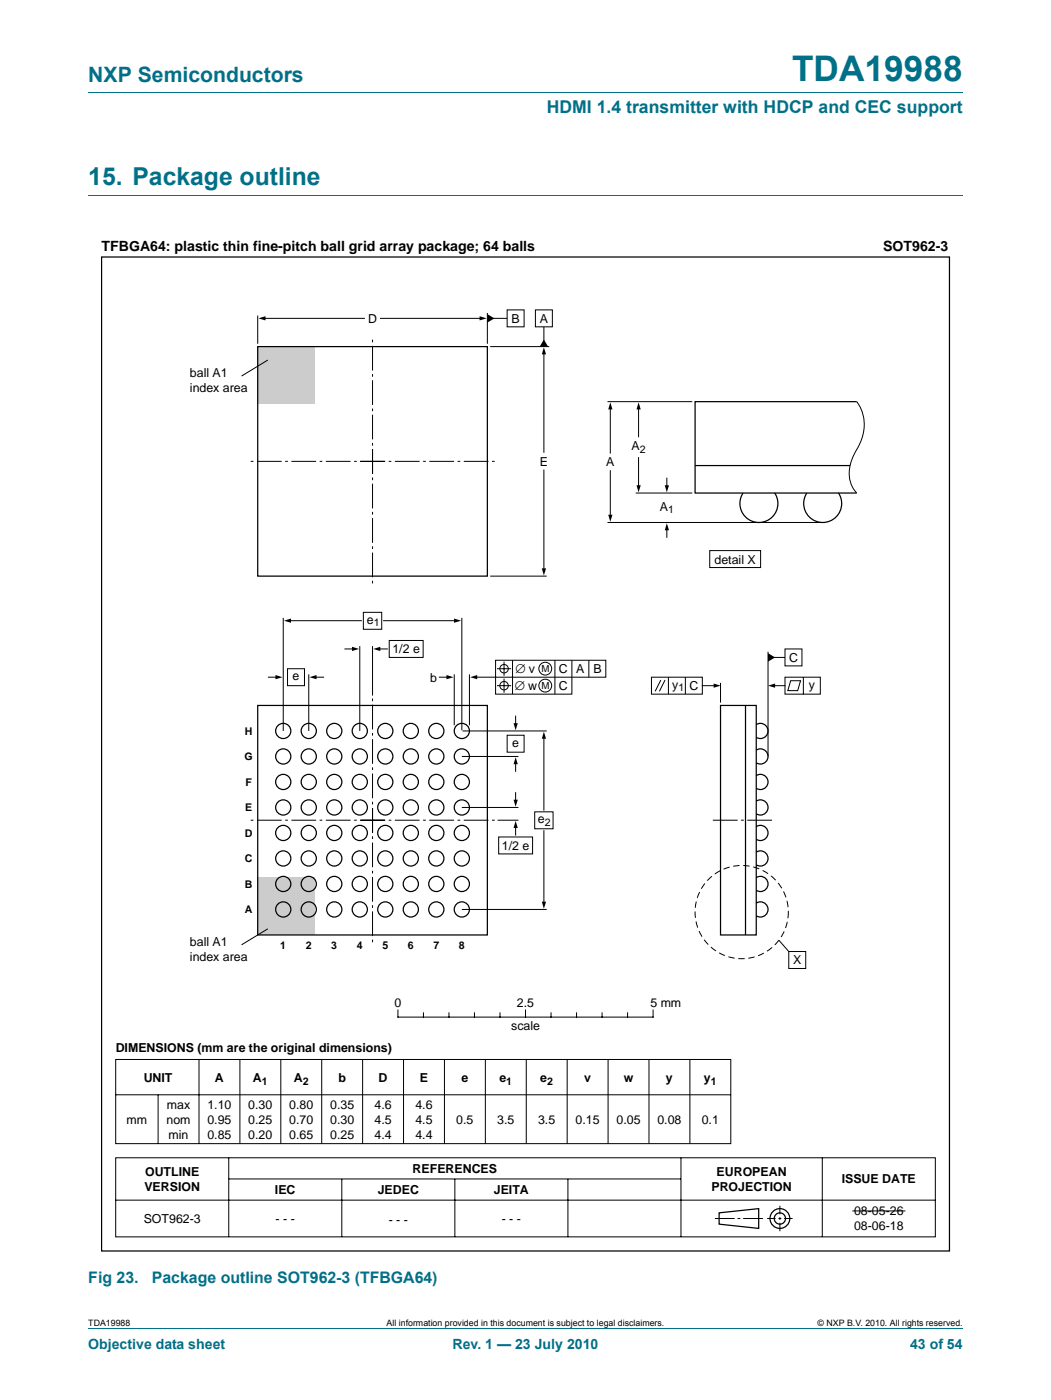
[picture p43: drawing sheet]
<svg xmlns="http://www.w3.org/2000/svg" width="210mm" height="280mm" viewBox="0 0 210 280" stroke-linecap="round" stroke-linejoin="round" font-family="sans-serif">
<defs><g id="words">
<text font-size="7" fill="#007088" x="158.2" y="16.2">TDA19988</text>
<text font-size="4.9" fill="#007088" x="17.6" y="37">15. Package outline</text>
<text font-size="4.2" fill="#007088" x="17.6" y="16.4">NXP Semiconductors</text>
<text font-size="3.5" fill="#007088" x="109.2" y="22.6">HDMI 1.4 transmitter with HDCP and CEC support</text>
<g font-size="3.2" fill="#007088">
<text x="17.6" y="256.5">Fig 23.</text>
<text x="30.3" y="256.5">Package outline SOT962-3 (TFBGA64)</text>
</g>
<g font-size="2.8">
<text x="20.3" y="50.2">TFBGA64: plastic thin fine-pitch ball grid array package; 64 balls</text>
<text x="176.4" y="50.2">SOT962-3</text>
</g>
<g font-size="2.8" fill="#007088">
<text x="17.6" y="269.5">Objective data sheet</text>
<text x="90.4" y="269.5">Rev. 1 — 23 July 2010</text>
<text x="181.8" y="269.5">43 of 54</text>
</g>
<g font-size="2.5">
<text x="73.5" y="64.5">D</text>
<text x="102.2" y="64.5">B</text>
<text x="107.8" y="64.5">A</text>
<text x="37.9" y="75.3">ball A1</text>
<text x="37.9" y="78.3">index area</text>
<text x="107.8" y="93.1">E</text>
<text x="121.1" y="93.2">A</text>
<text x="126.1" y="90">A</text>
<text x="131.8" y="102.1">A</text>
<text x="142.7" y="112.6">detail X</text>
<text x="73.3" y="124.6">e</text>
<text x="78.4" y="130.5">1/2 e</text>
<text x="58.4" y="136">e</text>
<text x="85.9" y="136.2">b</text>
<text x="102.8" y="137.9">∅ w</text>
<text x="103" y="134.5">∅ v</text>
<text x="111.6" y="134.5">C</text>
<text x="111.6" y="137.9">C</text>
<text x="115.1" y="134.5">A</text>
<text x="118.6" y="134.5">B</text>
<text x="134.3" y="137.6">y</text>
<text x="137.7" y="137.9">C</text>
<text x="157.6" y="132.2">C</text>
<text x="161.5" y="137.6">y</text>
<text x="102.3" y="149.2">e</text>
<text x="107.4" y="164.5">e</text>
<text x="100.2" y="169.8">1/2 e</text>
<text x="37.9" y="188.9">ball A1</text>
<text x="37.9" y="191.9">index area</text>
<text x="158.4" y="192.7">X</text>
<text x="78.8" y="201.3">0</text>
<text x="103.2" y="201.3">2.5</text>
<text x="129.9" y="201.3">5 mm</text>
<text x="102.1" y="205.9">scale</text>
<text x="23.1" y="210.3">DIMENSIONS (mm are the original dimensions)</text>
<text x="28.7" y="216.2">UNIT</text>
<text x="33.3" y="221.5">max</text>
<text x="41.4" y="221.5">1.10</text>
<text x="42.9" y="216.2">A</text>
<text x="49.6" y="221.5">0.30</text>
<text x="50.5" y="216.2">A</text>
<text x="57.8" y="221.5">0.80</text>
<text x="58.7" y="216.2">A</text>
<text x="65.9" y="221.5">0.35</text>
<text x="67.6" y="216.2">b</text>
<text x="74.8" y="221.5">4.6</text>
<text x="75.6" y="216.2">D</text>
<text x="83" y="221.5">4.6</text>
<text x="83.9" y="216.2">E</text>
<text x="92.2" y="216.2">e</text>
<text x="99.7" y="216.2">e</text>
<text x="107.9" y="216.2">e</text>
<text x="116.7" y="216.2">v</text>
<text x="124.6" y="216.2">w</text>
<text x="133" y="216.2">y</text>
<text x="140.6" y="216.2">y</text>
<text x="25.3" y="224.5">mm</text>
<text x="33.3" y="224.5">nom</text>
<text x="33.7" y="227.5">min</text>
<text x="41.4" y="224.5">0.95</text>
<text x="41.4" y="227.5">0.85</text>
<text x="49.6" y="224.5">0.25</text>
<text x="49.6" y="227.5">0.20</text>
<text x="57.8" y="224.5">0.70</text>
<text x="57.8" y="227.5">0.65</text>
<text x="65.9" y="224.5">0.30</text>
<text x="65.9" y="227.5">0.25</text>
<text x="74.8" y="224.5">4.5</text>
<text x="74.8" y="227.5">4.4</text>
<text x="83" y="224.5">4.5</text>
<text x="83" y="227.5">4.4</text>
<text x="91.1" y="224.5">0.5</text>
<text x="99.3" y="224.5">3.5</text>
<text x="107.5" y="224.5">3.5</text>
<text x="115" y="224.5">0.15</text>
<text x="123.1" y="224.5">0.05</text>
<text x="131.3" y="224.5">0.08</text>
<text x="140.2" y="224.5">0.1</text>
<text x="28.8" y="238">VERSION</text>
<text x="29" y="235">OUTLINE</text>
<text x="54.9" y="238.7">IEC</text>
<text x="75.4" y="238.7">JEDEC</text>
<text x="82.4" y="234.5">REFERENCES</text>
<text x="98.6" y="238.7">JEITA</text>
<text x="142.1" y="238">PROJECTION</text>
<text x="143.1" y="235">EUROPEAN</text>
<text x="168.1" y="236.4">ISSUE DATE</text>
<text x="28.7" y="244.3">SOT962-3</text>
<text x="55.1" y="244.3">- - -</text>
<text x="77.6" y="244.5">- - -</text>
<text x="100.2" y="244.3">- - -</text>
<text x="170.6" y="242.8">08-05-26</text>
<text x="170.6" y="245.8">08-06-18</text>
</g>
<g font-size="2.1">
<text x="127.8" y="90.5">2</text>
<text x="133.4" y="102.6">1</text>
<text x="74.6" y="125.1">1</text>
<text x="135.5" y="138.1">1</text>
<text x="48.9" y="146.8">H</text>
<text x="48.8" y="151.9">G</text>
<text x="49" y="157">F</text>
<text x="48.9" y="167.2">D</text>
<text x="49" y="162.1">E</text>
<text x="108.8" y="165">2</text>
<text x="48.9" y="172.3">C</text>
<text x="48.9" y="177.4">B</text>
<text x="48.9" y="182.5">A</text>
<text x="56" y="189.6">1</text>
<text x="61.1" y="189.6">2</text>
<text x="66.2" y="189.6">3</text>
<text x="71.3" y="189.6">4</text>
<text x="76.4" y="189.6">5</text>
<text x="81.5" y="189.6">6</text>
<text x="86.6" y="189.6">7</text>
<text x="91.6" y="189.6">8</text>
<text x="52.3" y="216.7">1</text>
<text x="60.5" y="216.7">2</text>
<text x="101.1" y="216.7">1</text>
<text x="109.3" y="216.7">2</text>
<text x="142" y="216.7">1</text>
</g>
<g font-size="1.9">
<text x="108.1" y="134.3">M</text>
<text x="108.1" y="137.7">M</text>
</g>
<g font-size="1.8">
<text x="17.6" y="264.9">TDA19988</text>
<text x="77.2" y="264.9">All information provided in this document is subject to legal disclaimers.</text>
<text x="163.3" y="264.9">© NXP B.V. 2010. All rights reserved.</text>
</g>
</g></defs>
<path d="M17.6 18.5h174.7M17.6 39h174.7M17.6 265.5h174.7" fill="none" stroke="#007088" stroke-width=".2"/>
<g fill="none" stroke="#000" stroke-width=".2">
<path d="M52.7 63.6h20.1M76 63.6h20.1M98.5 63.6h2.8M101.3 61.9h3.4v3.4h-3.4zM106.9 61.9h3.4v3.4h-3.4zM108.6 65.3v2.8M108.6 70.5v19.9M108.6 93.9v20M23.1 211.7h122.9v16.8h-122.9zM23.1 218.8h122.9M31.6 218.8v9.7M39.7 211.7v16.8"/>
<path d="M47.9 211.7v16.8M56.1 211.7v16.8M64.3 211.7v16.8M72.4 211.7v16.8M79.5 201.8v1.4h50.9v-1.4M80.6 211.7v16.8M84.6 202.4v.8M88.8 211.7v16.8M89.7 202.4v.8M94.8 202.4v.8M96.9 211.7v16.8M99.9 202.4v.8"/>
<path d="M105 201.8v1.4M105.1 211.7v16.8M110.1 202.4v.8M113.3 211.7v16.8M115.1 202.4v.8M120.2 202.4v.8M121.4 211.7v16.8M125.3 202.4v.8M129.6 211.7v16.8M137.8 211.7v16.8M23.1 231.4h163.7v15.8h-163.7zM23.1 239.8h163.7"/>
<path d="M45.7 231.4v15.8M45.7 235.6h90.3M68.3 235.6v11.6M90.8 235.6v11.6M113.4 235.6v11.6M136 231.4v15.8M164.2 231.4v15.8M142.8 243.5h3.9M147.3 243.5h.6M148.4 243.5h4M153.2 243.5h1.7M155.5 243.5h.5"/>
<path d="M155.8 240.9v1.7M155.8 243.2v.6M155.8 244.3v1.7M156.6 243.5h1.7"/>
</g>
<g fill="none" stroke="#000" stroke-width=".25">
<path d="M20.3 51.4h169.3v198.6h-169.3zM143.6 242.4l7.9-.9v4l-7.9-.9z"/>
<circle cx="155.8" cy="243.5" r="1.98"/>
<circle cx="155.8" cy="243.5" r="1.13"/>
</g>
<path d="M51.6 63.6l1.4-.4v.8zM95.8 63.2l1.4 .4-1.4 .4zM97.3 62.8l1.4 .8-1.4 .9zM108.6 67.8l.9 1.5h-1.7zM108.6 69.4l.5 1.4h-.9zM108.2 113.6h.9l-.5 1.4z" fill="#000"/>
<path d="M51.5 69.3h11.4v11.4h-11.4z" fill="#ccc"/>
<g fill="none" stroke="#000" stroke-width=".2">
<path d="M51.5 63.1v5.6M53.5 71.9l-5.3 3.2M97.3 62.5v6.2M97.9 69.3h11.8M97.9 115.1h11.3M53.6 135.3h1.7M57.4 133.6h3.4v3.4h-3.4zM57.8 124h14.4M62.9 135.3h1.7M68.9 129.7h1.7M72.6 122.4h3.6v3.3h-3.6zM75.7 129.7h1.7"/>
<path d="M76.6 124h14.4M77.7 128h6.8v3.4h-6.8zM87.8 135.3h1.6M99 131.9h22v3.4h-22zM99.3 133.6h2.8M99.3 137h2.8M100.7 132.2v2.8M100.7 135.6v2.8M102.4 131.9v6.8M110.8 131.9v6.8M114.2 131.9v6.8h-15.2v-3.4h-4M117.6 131.9v3.4"/>
<path d="M101.3 146.9h3.4v3.4h-3.4zM103 143.1v1.7M103 152.4v1.7M103 158.4v1.7M108.6 147.3v14.6M99.6 167.2h6.8v3.4h-6.8zM103 165.2v1.7M106.8 162.2h3.7v3.4h-3.7zM108.6 166v14.5"/>
<circle cx="100.7" cy="137" r=".85"/>
<circle cx="100.7" cy="133.6" r=".85"/>
<circle cx="108.9" cy="137" r="1.28"/>
<circle cx="108.9" cy="133.6" r="1.28"/>
</g>
<path d="M72 92.2h26.8M74.4 89.8v26.8M74.4 94.7v-26.8M76.9 92.2h-26.8" fill="none" stroke="#000" stroke-width=".2" stroke-dasharray="4.9 .7 .5 .7" stroke-linecap="butt"/>
<path d="M51.5 69.3h45.8v45.8h-45.8z" fill="none" stroke="#000" stroke-width=".25"/>
<g fill="#000">
<path d="M55 134.9l1.4 .4-1.4 .4zM56.7 124l1.4-.4v.8zM61.8 135.3l1.4-.4v.8zM70.3 129.2l1.4 .5-1.4 .4zM74.5 129.7l1.5-.5v.9zM89.2 134.9l1.4 .4-1.4 .4zM90.7 123.6l1.4 .4-1.4 .4zM93.9 135.3l1.4-.4v.8zM103 151.3l.4 1.4h-.8zM102.6 144.5h.8l-.4 1.4zM102.6 159.8h.8l-.4 1.4zM108.6 146.2l.5 1.4h-.9z"/>
<path d="M103 164l.4 1.4h-.8zM108.2 180.2h.9l-.5 1.4z"/>
</g>
<path d="M51.5 175.4h11.4v11.4h-11.4z" fill="#ccc"/>
<g fill="none" stroke="#000" stroke-width=".2">
<path d="M121.3 80.3h17M121.9 94.1v9M121.9 81.5v9M127 98.5h11.3M127.5 91.4v5.8M127.5 81.5v5.8M133.2 95.6v1.6M171.1 80.3a7.9 7.9 0 0 1 .8 8l-.8 1.5a7.6 7.6 0 0 0-.9 7.5l.9 1.2M121.3 104.4h43M133.2 105.7v1.7M141.7 110h10.2v3.4h-10.2zM56.6 123.5v22.6"/>
<path d="M61.7 134.8v11.3M71.9 129.1v17M74.4 129.1v9.9M90.7 134.8v10.1M92.2 123.5v22.4M93.8 134.8v10.1M130.1 135.3h10.2v3.4h-10.2zM132 135.9l-1.2 2.2M132.8 135.9l-1.1 2.2M133.5 135.3v3.4M136.9 135.3v3.4M140.3 137h2.5"/>
<path d="M143.9 136.5v3.9M153.4 130.2v21M154.5 137h2.3M154.5 131.4h2.3M156.8 129.7h3.4v3.4h-3.4zM156.8 135.3h7v3.4h-7zM157.9 136h2l-.6 2h-2zM160.4 135.3v3.4M92.2 151.2h11.3M92.4 146.1h16.8M92.2 161.3h11.3M99.4 163.9h4.1"/>
<path d="M53.5 185.6l-5.3 3.2M92.2 181.7h17M155.6 187.9l1.9 2.2M157.5 190.1h3.4v3.4h-3.4zM170.2 242h10.6"/>
</g>
<path d="M72 163.9h26.8M74.4 161.5v26.8M74.4 166.4v-26.8M76.9 163.9h-26.8M142.4 163.9h11.8" fill="none" stroke="#000" stroke-width=".2" stroke-dasharray="4.9 .7 .5 .7" stroke-linecap="butt"/>
<g fill="none" stroke="#000" stroke-width=".25">
<path d="M138.8 93h31M154.7 98.5a3.8 3.8 0 0 1-3.1 5.9 3.8 3.8 0 0 1-3.2-5.9M167.4 98.5a3.8 3.8 0 0 1-3.1 5.9 3.8 3.8 0 0 1-3.2-5.9M171.1 80.3h-32.3v18.2h32.3M51.5 141h45.8v45.8h-45.8zM143.9 141h7.1v45.8h-7.1zM148.9 141v45.8M151 155a1.52 1.52 0 0 1 2.4 1.2 1.52 1.52 0 0 1-2.4 1.3M151 149.9a1.52 1.52 0 0 1 2.4 1.3 1.52 1.52 0 0 1-2.4 1.2M151 144.8a1.52 1.52 0 0 1 2.4 1.3 1.52 1.52 0 0 1-2.4 1.2M151 175.4a1.52 1.52 0 0 1 2.4 1.2 1.52 1.52 0 0 1-2.4 1.3M151 170.3a1.52 1.52 0 0 1 2.4 1.2 1.52 1.52 0 0 1-2.4 1.3"/>
<path d="M151 165.2a1.52 1.52 0 0 1 2.4 1.2 1.52 1.52 0 0 1-2.4 1.3M151 160.1a1.52 1.52 0 0 1 2.4 1.2 1.52 1.52 0 0 1-2.4 1.3M151 180.5a1.52 1.52 0 0 1 2.4 1.2 1.52 1.52 0 0 1-2.4 1.3"/>
<circle cx="56.6" cy="146.1" r="1.52"/>
<circle cx="56.6" cy="156.3" r="1.52"/>
<circle cx="56.6" cy="151.2" r="1.52"/>
<circle cx="61.7" cy="146.1" r="1.52"/>
<circle cx="61.7" cy="151.2" r="1.52"/>
<circle cx="61.7" cy="156.3" r="1.52"/>
<circle cx="66.8" cy="146.1" r="1.52"/>
<circle cx="66.8" cy="151.2" r="1.52"/>
<circle cx="66.8" cy="156.3" r="1.52"/>
<circle cx="71.9" cy="146.1" r="1.52"/>
<circle cx="71.9" cy="151.2" r="1.52"/>
<circle cx="71.9" cy="156.3" r="1.52"/>
<circle cx="77" cy="146.1" r="1.52"/>
<circle cx="77" cy="156.3" r="1.52"/>
<circle cx="77" cy="151.2" r="1.52"/>
<circle cx="82" cy="146.1" r="1.52"/>
<circle cx="82" cy="156.3" r="1.52"/>
<circle cx="82" cy="151.2" r="1.52"/>
<circle cx="87.1" cy="146.1" r="1.52"/>
<circle cx="87.1" cy="156.3" r="1.52"/>
<circle cx="87.1" cy="151.2" r="1.52"/>
<circle cx="92.2" cy="146.1" r="1.52"/>
<circle cx="92.2" cy="156.3" r="1.52"/>
<circle cx="92.2" cy="151.2" r="1.52"/>
<circle cx="56.6" cy="166.4" r="1.52"/>
<circle cx="56.6" cy="171.5" r="1.52"/>
<circle cx="56.6" cy="176.6" r="1.52"/>
<circle cx="56.6" cy="161.3" r="1.52"/>
<circle cx="61.7" cy="166.4" r="1.52"/>
<circle cx="61.7" cy="171.5" r="1.52"/>
<circle cx="61.7" cy="176.6" r="1.52"/>
<circle cx="61.7" cy="161.3" r="1.52"/>
<circle cx="66.8" cy="171.5" r="1.52"/>
<circle cx="66.8" cy="166.4" r="1.52"/>
<circle cx="66.8" cy="176.6" r="1.52"/>
<circle cx="66.8" cy="161.3" r="1.52"/>
<circle cx="71.9" cy="166.4" r="1.52"/>
<circle cx="71.9" cy="171.5" r="1.52"/>
<circle cx="71.9" cy="176.6" r="1.52"/>
<circle cx="71.9" cy="161.3" r="1.52"/>
<circle cx="77" cy="171.5" r="1.52"/>
<circle cx="77" cy="166.4" r="1.52"/>
<circle cx="77" cy="176.6" r="1.52"/>
<circle cx="77" cy="161.3" r="1.52"/>
<circle cx="82" cy="171.5" r="1.52"/>
<circle cx="82" cy="166.4" r="1.52"/>
<circle cx="82" cy="176.6" r="1.52"/>
<circle cx="82" cy="161.3" r="1.52"/>
<circle cx="87.1" cy="166.4" r="1.52"/>
<circle cx="87.1" cy="171.5" r="1.52"/>
<circle cx="87.1" cy="176.6" r="1.52"/>
<circle cx="87.1" cy="161.3" r="1.52"/>
<circle cx="92.2" cy="166.4" r="1.52"/>
<circle cx="92.2" cy="171.5" r="1.52"/>
<circle cx="92.2" cy="176.6" r="1.52"/>
<circle cx="92.2" cy="161.3" r="1.52"/>
<circle cx="56.6" cy="181.7" r="1.52"/>
<circle cx="61.7" cy="181.7" r="1.52"/>
<circle cx="66.8" cy="181.7" r="1.52"/>
<circle cx="71.9" cy="181.7" r="1.52"/>
<circle cx="77" cy="181.7" r="1.52"/>
<circle cx="82" cy="181.7" r="1.52"/>
<circle cx="87.1" cy="181.7" r="1.52"/>
<circle cx="92.2" cy="181.7" r="1.52"/>
</g>
<path d="M121.9 80.4l.4 1.4h-.8zM127.5 80.4l.5 1.4h-.9zM127.1 97h.9l-.5 1.4zM132.8 97h.8l-.4 1.4zM121.5 102.9h.8l-.4 1.4zM133.2 104.5l.4 1.5h-.8zM142.5 136.6l1.4 .4-1.4 .4zM153.4 130.5l1.4 .9-1.4 .8zM153.4 137l1.4-.4v.8z" fill="#000"/>
<circle cx="148.1" cy="182.3" r="9.3" fill="none" stroke="#000" stroke-width=".2" stroke-dasharray="1.2 .7 0 0" stroke-linecap="butt"/>
<use href="#words"/>
</svg>
